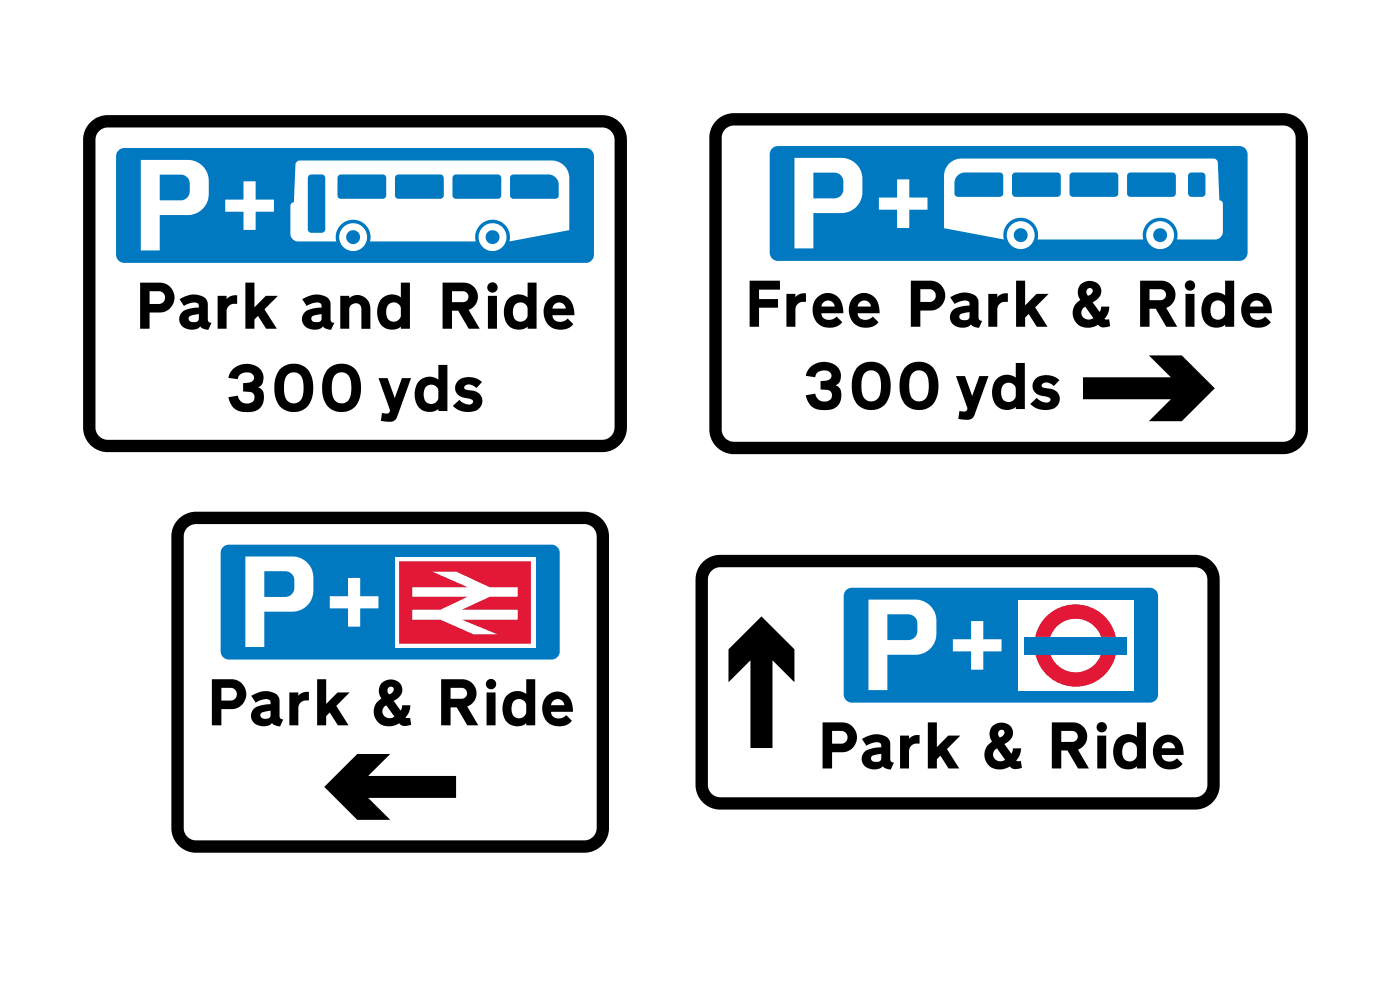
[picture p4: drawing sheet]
<svg xmlns="http://www.w3.org/2000/svg" width="297mm" height="210mm" viewBox="0 0 297 210" stroke-linecap="round" stroke-linejoin="round" font-family="sans-serif">
<path d="M25.2 31.8l1.2-.4h98a1.75 1.75 0 0 1 1.6 1.8v20.8a1.75 1.75 0 0 1-1.7 1.8h-97.9a1.75 1.75 0 0 1-1.8-1.8v-20.8l.2-.8z" fill="#0079c1"/>
<g fill="#fff">
<path d="M47.8 42.3h3.9v-3.8h2.5v3.8h3.9v2.6h-3.9v3.9h-2.5v-3.9h-3.9z"/>
<path d="M29.9 33.9h9.9a4.5 4.5 0 0 1 4.5 4.5v2.8a4.5 4.5 0 0 1-4.5 4.4h-5.9v7.5h-4zM33.9 37v5.5h4.4a1.94 1.94 0 0 0 2-1.9v-1.6a1.91 1.91 0 0 0-2-2z"/>
<path d="M101.5 50.3a3 3 0 0 1 6 0 3 3 0 0 1-6 0zM103 50.3a1.5 1.5 0 0 0 3 0 1.5 1.5 0 0 0-3 0zM72 50.3a2.95 2.95 0 0 1 5.9 0 2.95 2.95 0 0 1-5.9 0zM73.4 50.3a1.5 1.5 0 0 0 3 0 1.5 1.5 0 0 0-3 0zM62.9 34.4l.7-.3h53.5a3.7 3.7 0 0 1 3.7 3.6v11.1l-12.7 2.4a3.7 3.7 0 0 0-3.6-4.6 3.7 3.7 0 0 0-3.6 4.6h-22.4a3.7 3.7 0 0 0-3.6-4.6 3.7 3.7 0 0 0-3.6 4.6h-8.5a1.65 1.65 0 0 1-1.2-1.6v-6l.3-.5 .4-.2 .4-8zM65.5 37.3l-.2 .4v11.1l.2 .3 .4 .3 2.6-.1 .4-.3 .1-.3v-11.1l-.2-.4-.5-.2h-2.3zM108.5 37.2l-.3 .5v3.9l.1 .3 .4 .3 9.3-.1 .5-.5v-2.4a2.21 2.21 0 0 0-2.2-2.2h-7.4zM96.3 37.2l-.3 .5v3.9a.72 .72 0 0 0 .7 .6l9.3-.1 .3-.6v-3.8a.74 .74 0 0 0-.7-.7h-8.9zM84 37.3l-.2 .4v3.9l.4 .5 9.2 .1 .5-.2 .2-.3v-4l-.3-.6-.3-.1h-9zM71.9 37.2l-.3 .5v3.9a.72 .72 0 0 0 .7 .6l9.3-.1 .3-.6v-3.9l-.2-.4-.4-.2h-9z"/>
</g>
<g fill="#000">
<path d="M46.2 62.8h1.9v.6l.4-.3a2.76 2.76 0 0 1 1.8-.5v1.9h-1a1.57 1.57 0 0 0-1.2 1.5v3.7h-1.9zM52.1 60h1.9v5.2l2.4-2.4h2.6l-2.9 2.8 2.6 4.1h-2.2l-1.8-2.7-.7 .8v1.9h-1.9zM49.4 78.4a4.1 4.1 0 0 1 6.2 .4 2.36 2.36 0 0 1-.9 3.4 2.09 2.09 0 0 1 1.2 2.7 2.94 2.94 0 0 1-3.4 2.5 3.5 3.5 0 0 1-4-3.1l2-.4a1.89 1.89 0 0 0 1.4 1.7 1.89 1.89 0 0 0 2-.9l.1-.1a1.13 1.13 0 0 0-1.2-1.5l-1.2-.1v-1.7l.9-.1a1.15 1.15 0 0 0 1.4-1.2 1.15 1.15 0 0 0-1.5-1h-.3a1.59 1.59 0 0 0-1.6 1.4l-2-.2 .3-1zM80.3 80.2h1.9l1.5 4.2 1.6-4.2h1.9l-3 8.3a1.72 1.72 0 0 1-2.1 .9l-1.3-.1 .2-1.7a1.3 1.3 0 0 0 1.6-.2l.1-.4zM97.2 80.8a4 4 0 0 1 5.1 .2l-1.2 1.3a1.63 1.63 0 0 0-2.6-.2v.3a1 1 0 0 0 1.1 .4 2.31 2.31 0 0 1 2.5 3.3 3.5 3.5 0 0 1-4.3 1.1l-.9-.4-.8-.7 1.4-1.3a2.06 2.06 0 0 0 2.8 .7 .61 .61 0 0 0-.1-.7 .61 .61 0 0 0-.6-.2 3.1 3.1 0 0 1-3-1.7 2.17 2.17 0 0 1 .6-2.1z"/>
<path d="M29.7 60h4.2a3.2 3.2 0 0 1 3.1 3.1 3.2 3.2 0 0 1-3.1 3.2h-2.2v3.4h-2zM31.7 61.8v2.7h2a1.35 1.35 0 0 0 1.3-1.4 1.35 1.35 0 0 0-1.3-1.3z"/>
<path d="M38.1 63.5a4.5 4.5 0 0 1 5.7 0l.3 1v3.4a.67 .67 0 0 0 .8 .6l-.7 1.5-1.2-.3-.5-.5a2.7 2.7 0 0 1-4.5-1.2 2.38 2.38 0 0 1 2.5-2.6l1.7-.1v-.5a1.11 1.11 0 0 0-1.7-.5l-1.5 .6zM40.1 67.2l-.1 .4a1.2 1.2 0 0 0 1.1 .7 1.2 1.2 0 0 0 1.1-.6v-1.1l-1.5 .3z"/>
<path d="M64.1 63.5a4.4 4.4 0 0 1 5.7 0l.3 .8v3.6a.68 .68 0 0 0 .8 .6l-.7 1.5-1.1-.3-.6-.5a2.72 2.72 0 0 1-4.4-1.2 2.38 2.38 0 0 1 2.4-2.6l1.7-.1v-.5a1.1 1.1 0 0 0-1.6-.5l-1.5 .6zM66.3 67.1l-.3 .5a1.22 1.22 0 0 0 1.1 .7 1.22 1.22 0 0 0 1.1-.6v-1.1z"/>
<path d="M76.7 69.7h1.9zM72.2 62.8h1.9v.5a2.73 2.73 0 0 1 3-.4 2.73 2.73 0 0 1 1.5 2.7v4.1h-1.9v-4.1a1.29 1.29 0 0 0-1.3-1.3 1.29 1.29 0 0 0-1.3 1.2v4.2h-1.9z"/>
<path d="M80.9 63.4a3.1 3.1 0 0 1 4.1-.3v-3.1h2v9.7h-2v-.4a3.1 3.1 0 0 1-3.4 .2 3.1 3.1 0 0 1-1.6-3.1l.2-1.7zM82.4 64.6a2.65 2.65 0 0 0 .3 3.4 1.55 1.55 0 0 0 2.3-1.1v-1.5a1.54 1.54 0 0 0-1-1.2 1.54 1.54 0 0 0-1.6 .4z"/>
<path d="M93.9 60h4.5a2.98 2.98 0 0 1 2.9 2.4 2.98 2.98 0 0 1-1.9 3.3l2.4 4h-2.4l-2.2-3.8h-1.3v3.8h-2zM95.9 61.8v2.3h2.3a1.16 1.16 0 0 0 1.2-1.2 1.16 1.16 0 0 0-1.2-1.1z"/>
<path d="M103.5 62.8h1.9v6.9h-1.9zM103.4 61a1.1 1.1 0 0 1 2.2 0 1.1 1.1 0 0 1-2.2 0z"/>
<path d="M107.8 63.4a3.1 3.1 0 0 1 4.1-.3v-3.1h1.9v9.7h-1.9v-.4a3.1 3.1 0 0 1-3.4 .2 3.1 3.1 0 0 1-1.6-3.1l.2-1.7 .3-.8zM109.3 64.6a2.55 2.55 0 0 0 .4 3.5 1.54 1.54 0 0 0 2.2-1.2v-1.5a1.56 1.56 0 0 0-2.6-.8z"/>
<path d="M116.3 63.6a3.2 3.2 0 0 1 3.6-.8 3.2 3.2 0 0 1 1.9 3.1l.1 1h-4.7a1.79 1.79 0 0 0 1.4 1.4 1.79 1.79 0 0 0 1.8-.7l1.2 1.2a3.6 3.6 0 0 1-4.4 .8 3.6 3.6 0 0 1-1.8-4.2 3.1 3.1 0 0 1 .9-1.8zM117.6 64.6l-.4 .9h2.8a1.42 1.42 0 0 0-.9-1.3 1.42 1.42 0 0 0-1.5 .4z"/>
<path d="M59.4 78.3a4.1 4.1 0 0 1 4.6-.8 4.1 4.1 0 0 1 2.4 3.9 5.5 5.5 0 0 1-2 5.5 4.1 4.1 0 0 1-6.2-3.8 6.3 6.3 0 0 1 1.2-4.8zM61 79.5a5.6 5.6 0 0 0-.1 5.5 2.01 2.01 0 0 0 2.3 .4 2.01 2.01 0 0 0 1.1-2.1 4.4 4.4 0 0 0-.9-4l-.7-.3h-.7z"/>
<path d="M69.6 78.3a4.1 4.1 0 0 1 4.5-.8 4.1 4.1 0 0 1 2.5 3.9 5.5 5.5 0 0 1-2.1 5.5 4.1 4.1 0 0 1-6.1-3.8 6.4 6.4 0 0 1 1.2-4.8zM71.1 79.5a5.5 5.5 0 0 0 0 5.5 2 2 0 0 0 2.3 .4 2 2 0 0 0 1.1-2.1 4.3 4.3 0 0 0-.9-4l-.8-.3h-.7z"/>
<path d="M88.9 80.9a3.1 3.1 0 0 1 4.1-.4v-3.1h1.9v9.8h-1.9v-.5a3.1 3.1 0 0 1-3.5 .3 3.1 3.1 0 0 1-1.5-3.1l.2-1.7zM90.3 82.2a2.55 2.55 0 0 0 .5 3.4 1.54 1.54 0 0 0 2.2-1.2v-1.5a1.55 1.55 0 0 0-1.1-1.3 1.55 1.55 0 0 0-1.6 .6z"/>
<path d="M19.1 26l1.4-1 1.1-.4 1.1-.2h105.1a5.3 5.3 0 0 1 5.2 5.3v61a5.2 5.2 0 0 1-5.2 5.2h-104.9a5.2 5.2 0 0 1-5.3-5.2v-61.3l.5-2zM21 27.8l-.5 .8-.2 .8v61.3a2.64 2.64 0 0 0 2.6 2.6h104.9a2.64 2.64 0 0 0 2.6-2.6v-61a2.61 2.61 0 0 0-2.6-2.7h-105l-1.1 .3z"/>
</g>
<path d="M152.2 25.4l1.4-1 2-.4h116.7a5.2 5.2 0 0 1 5.2 5.2v61.9a5.2 5.2 0 0 1-5.2 5.2h-116.6a5.2 5.2 0 0 1-5.2-5.2v-62.2l.2-1.1 .4-1.1z" fill="#fff"/>
<path d="M163.8 31.5l.4-.3 .7-.2h98a1.75 1.75 0 0 1 1.8 1.7v20.9a1.75 1.75 0 0 1-1.8 1.7h-97.9a1.75 1.75 0 0 1-1.7-1.7v-20.9l.2-.7z" fill="#0079c1"/>
<g fill="#fff">
<path d="M186.4 41.9h3.9v-3.8h2.6v3.8h3.9v2.6h-3.9v3.9h-2.6v-3.9h-3.9z"/>
<path d="M168.5 33.5h10a4.5 4.5 0 0 1 4.5 4.4v2.9a4.5 4.5 0 0 1-4.5 4.4h-5.9v7.5h-4.1zM172.6 36.6v5.5h4.4a1.91 1.91 0 0 0 1.9-1.9v-1.7a1.94 1.94 0 0 0-1.9-1.9z"/>
<path d="M243.2 49.9a2.95 2.95 0 0 1 5.9 0 2.95 2.95 0 0 1-5.9 0zM244.6 49.9a1.5 1.5 0 0 0 3 0 1.5 1.5 0 0 0-3 0zM213.6 49.9a2.95 2.95 0 0 1 5.9 0 2.95 2.95 0 0 1-5.9 0zM215.1 49.9a1.47 1.47 0 0 0 2.9 0 1.47 1.47 0 0 0-2.9 0zM201.3 34.8l1.2-.9 1.5-.3 53.7 .1a.9 .9 0 0 1 .7 .8l.3 8 .5 .2 .2 .5v5.9a1.64 1.64 0 0 1-1.6 1.7h-8.1a3.7 3.7 0 0 0-3.6-4.6 3.7 3.7 0 0 0-3.6 4.6h-22.4a3.7 3.7 0 0 0-3.6-4.6 3.7 3.7 0 0 0-3.5 4.6l-12.7-2.4v-11.3l.3-1.2zM252.2 36.8l-.2 .5 .1 3.8a.72 .72 0 0 0 .7 .7h2.2l.6-.4 .1-4.1a.74 .74 0 0 0-.7-.7h-2.3zM239.3 36.8l-.2 .5v3.8l.4 .6h9.3a.72 .72 0 0 0 .7-.7l-.1-3.8-.2-.4-.3-.2h-9.2zM227.1 36.8l-.2 .5v3.8a.72 .72 0 0 0 .7 .7l9.3-.1 .3-.6v-3.9l-.2-.4-.4-.2h-9.1zM214.9 36.8l-.2 .5v3.7l.1 .4 .3 .3h9.3a.72 .72 0 0 0 .7-.7l-.1-3.8-.2-.4-.3-.2h-9.2zM203.1 37.3l-.4 .5-.2 .8v2.5a.72 .72 0 0 0 .7 .7l9.3-.1 .3-.6v-3.8a.74 .74 0 0 0-.7-.7h-7.6l-.8 .2z"/>
</g>
<g fill="#000">
<path d="M159 59.5h6.5v1.9h-4.5v2h4.1v1.9h-4.1v4h-2zM166.8 62.3h1.9v.7l.4-.3a2.54 2.54 0 0 1 1.9-.5v1.8h-.7a1.58 1.58 0 0 0-1.6 1.6v3.7h-1.9zM209.7 62.3h1.9v.7l.4-.3a2.54 2.54 0 0 1 1.8-.5v1.8h-.6a1.58 1.58 0 0 0-1.6 1.6v3.7h-1.9zM215.6 59.5h1.9v5.3l2.4-2.5h2.6l-2.9 2.9 2.6 4.1h-2.2l-1.8-2.7-.7 .8v1.9h-1.9zM171.9 78a4.1 4.1 0 0 1 6.2 .4 2.35 2.35 0 0 1-.9 3.3 2.12 2.12 0 0 1 1.2 2.8 2.92 2.92 0 0 1-3.4 2.5 3.5 3.5 0 0 1-4-3.2l2-.3a1.89 1.89 0 0 0 1.4 1.6 1.89 1.89 0 0 0 2-.8l.1-.1a1.15 1.15 0 0 0-1.2-1.5l-1.2-.1v-1.7l.9-.1a1.12 1.12 0 0 0 1.4-1.1 1.12 1.12 0 0 0-1.3-1.1h-.7a1.51 1.51 0 0 0-1.4 1.4l-2-.3 .3-1zM202.8 79.8h1.9l1.5 4.2 1.6-4.2h1.9l-3 8.3a1.72 1.72 0 0 1-2.1 .9l-1.3-.1 .2-1.7a1.27 1.27 0 0 0 1.6-.2l.1-.5zM219.7 80.3a4 4 0 0 1 5.1 .3l-1.2 1.3a1.65 1.65 0 0 0-2.6-.2v.3a1 1 0 0 0 1.1 .4 2.33 2.33 0 0 1 2.6 3 3.4 3.4 0 0 1-4.4 1.4l-.9-.5-.8-.6 1.4-1.3a2.06 2.06 0 0 0 2.8 .7 .61 .61 0 0 0-.1-.7 .61 .61 0 0 0-.6-.2 3.1 3.1 0 0 1-3-1.7 2.15 2.15 0 0 1 .6-2.2zM229.8 80h18.6l-4.7-4.6h7l7 7-7 7h-7l4.7-4.7h-18.6z"/>
<path d="M173.5 63a3.2 3.2 0 0 1 3.5-.5 3.2 3.2 0 0 1 1.9 3v1h-4.6a1.8 1.8 0 0 0 1.3 1.4 1.8 1.8 0 0 0 1.9-.7l1.2 1.1a3.6 3.6 0 0 1-4.5 .8 3.6 3.6 0 0 1-1.8-4.1 3.2 3.2 0 0 1 1.1-2zM174.6 64.2l-.3 .8h2.8a1.41 1.41 0 0 0-1-1.2 1.41 1.41 0 0 0-1.5 .4z"/>
<path d="M181 63.2a3.2 3.2 0 0 1 3.6-.8 3.2 3.2 0 0 1 1.9 3.1l.1 1h-4.6a1.8 1.8 0 0 0 1.3 1.4 1.8 1.8 0 0 0 1.9-.7l1.2 1.1a3.6 3.6 0 0 1-4.6 .8 3.6 3.6 0 0 1-1.6-4.4l.3-.8zM182.3 64.2l-.3 .8h2.8a1.42 1.42 0 0 0-1-1.2 1.42 1.42 0 0 0-1.5 .4z"/>
<path d="M193.2 59.5h4.3a3.2 3.2 0 0 1 3 3.2 3.2 3.2 0 0 1-3 3.2h-2.2v3.4h-2.1zM195.3 61.3v2.8h1.9a1.35 1.35 0 0 0 1.3-1.4 1.35 1.35 0 0 0-1.3-1.4z"/>
<path d="M201.6 63.1a4.6 4.6 0 0 1 5.5-.2l.5 .8v3.7a.68 .68 0 0 0 .8 .7l-.7 1.4-1.3-.3-.4-.4a2.72 2.72 0 0 1-4.5-1.2 2.23 2.23 0 0 1 2.2-2.5l2-.3v-.5a1.14 1.14 0 0 0-1.7-.5l-1.5 .7zM203.7 66.7l-.2 .5a1.2 1.2 0 0 0 1.1 .7 1.2 1.2 0 0 0 1.1-.6v-1.1z"/>
<path d="M229.1 60.5a2.58 2.58 0 0 1 2.7-.9 2.58 2.58 0 0 1 1.8 2.1v.2a2.85 2.85 0 0 1-1.8 2.2l1.5 2.1 .3-1.2h1.7a4.7 4.7 0 0 1-.9 2.7h.9l.2 1.5-.7 .2a1.8 1.8 0 0 1-1.9-.5 3.3 3.3 0 0 1-5.3-2.4v-.7a3.1 3.1 0 0 1 1.6-2.2 2.64 2.64 0 0 1-.1-3.1zM229.8 65.4a1.51 1.51 0 0 0 .1 2 1.51 1.51 0 0 0 2.1 .1l-1.8-2.4zM230.7 61.3l-.2 .3a.88 .88 0 0 0 .4 1.1 .85 .85 0 0 0 .9-.6 .85 .85 0 0 0-.5-1z"/>
<path d="M241.9 59.5h4.5a2.98 2.98 0 0 1 2.9 2.5 2.98 2.98 0 0 1-1.9 3.3l2.3 4h-2.3l-2.2-3.8h-1.3v3.8h-2zM243.9 61.3v2.4h2.3a1.17 1.17 0 0 0 1.2-1.2 1.17 1.17 0 0 0-1.2-1.2z"/>
<path d="M251.5 62.3h1.9v7h-1.9zM251.4 60.6a1.1 1.1 0 0 1 2.2 0 1.1 1.1 0 0 1-2.2 0z"/>
<path d="M255.7 63.1a3.1 3.1 0 0 1 4.2-.4v-3.2h1.9v9.8h-1.9v-.5a3.1 3.1 0 0 1-3.4 .3 3.1 3.1 0 0 1-1.6-3.1l.2-1.7zM257.3 64.2a2.65 2.65 0 0 0 .3 3.4 1.55 1.55 0 0 0 2.3-1.1v-1.5a1.54 1.54 0 0 0-1-1.2 1.54 1.54 0 0 0-1.6 .4z"/>
<path d="M264.4 63a3.2 3.2 0 0 1 3.5-.5 3.2 3.2 0 0 1 1.9 3v1h-4.6a1.81 1.81 0 0 0 1.4 1.4 1.81 1.81 0 0 0 1.8-.7l1.2 1.1a3.6 3.6 0 0 1-4.4 .8 3.6 3.6 0 0 1-1.8-4.1 3.2 3.2 0 0 1 1-2zM265.6 64.2l-.4 .8h2.8a1.42 1.42 0 0 0-.9-1.2 1.42 1.42 0 0 0-1.5 .4z"/>
<path d="M181.9 77.9a4.1 4.1 0 0 1 4.6-.9 4.1 4.1 0 0 1 2.4 4 5.5 5.5 0 0 1-2 5.5 4.1 4.1 0 0 1-6.2-3.8 6.3 6.3 0 0 1 1.2-4.8zM183.5 79.1a5.6 5.6 0 0 0-.1 5.5 2.02 2.02 0 0 0 2.3 .3 2.02 2.02 0 0 0 1.1-2 4.4 4.4 0 0 0-.9-4l-.7-.3h-.7z"/>
<path d="M192.1 77.9a4.1 4.1 0 0 1 4.5-.8 4.1 4.1 0 0 1 2.5 3.9 5.5 5.5 0 0 1-2.1 5.5 4.1 4.1 0 0 1-6.1-3.8 6.4 6.4 0 0 1 1.2-4.8zM193.6 79.1a5.5 5.5 0 0 0 0 5.5 2.01 2.01 0 0 0 2.3 .3 2.01 2.01 0 0 0 1.1-2 4.3 4.3 0 0 0-.9-4l-.8-.3h-.7z"/>
<path d="M211.4 80.4a3.1 3.1 0 0 1 4.1-.3v-3.1h1.9v9.8h-1.9v-.5a3.1 3.1 0 0 1-3.5 .3 3.1 3.1 0 0 1-1.5-3.1l.2-1.7zM212.8 81.8a2.55 2.55 0 0 0 .5 3.3 1.54 1.54 0 0 0 2.2-1.1v-1.5a1.55 1.55 0 0 0-1.1-1.3 1.55 1.55 0 0 0-1.6 .6z"/>
<path d="M152.2 25.4l1.4-1 2-.4h116.7a5.2 5.2 0 0 1 5.2 5.2v61.9a5.2 5.2 0 0 1-5.2 5.2h-116.6a5.2 5.2 0 0 1-5.2-5.2v-62.2l.2-1.1 .4-1.1zM153.8 27.4l-.5 .8-.2 .8v62.1a2.61 2.61 0 0 0 2.6 2.6h116.6a2.64 2.64 0 0 0 2.6-2.6v-61.9a2.61 2.61 0 0 0-2.6-2.6h-116.7l-.9 .2z"/>
</g>
<path d="M37.8 110.1l1.7-1.1 2-.4h82.5a5.2 5.2 0 0 1 5.2 5.2v61.9a5.2 5.2 0 0 1-5.2 5.2h-82.4a5.2 5.2 0 0 1-5.2-5.2v-62.2l.5-1.9z" fill="#fff"/>
<path d="M47.3 116.1l.4-.4 .8-.2h68.5a1.75 1.75 0 0 1 1.7 1.8v21a1.75 1.75 0 0 1-1.7 1.6h-68.6a1.75 1.75 0 0 1-1.6-1.7v-20.9l.2-.7z" fill="#0079c1"/>
<g fill="#fff">
<path d="M70 126.5h3.8v-3.9h2.6v3.9h3.9v2.6h-3.9v3.8h-2.6v-3.8h-3.8z"/>
<path d="M83.8 118.2h29.7v19.2h-29.7z"/>
<path d="M52.1 118.1h9.9a4.5 4.5 0 0 1 4.5 4.4v2.8a4.5 4.5 0 0 1-4.5 4.5h-5.9v7.5h-4zM56.1 121.2v5.4h4.4a1.91 1.91 0 0 0 1.9-1.9v-1.6a1.91 1.91 0 0 0-1.9-1.9z"/>
</g>
<path d="M84.7 119.1h27.9v17.4h-27.9zM87.5 124.6v2h11.7l-5.8 2.8h-5.9v2.1h6l6.9 3.1h5.1l-7.5-3.1h11.8v-2.1h-11.8l5.9-2.8h5.9v-2h-5.9l-7.1-3.3h-5.1l7.5 3.3z" fill="#e31837"/>
<g fill="#000">
<path d="M61.4 146.9h1.9v.7l.4-.4a2.76 2.76 0 0 1 1.8-.4v1.8l-1.1 .1a1.56 1.56 0 0 0-1.1 1.5v3.7h-1.9zM67.3 144.1h1.9v5.2l2.4-2.4h2.6l-2.9 2.9 2.7 4.1h-2.3l-1.7-2.8-.8 .8v2h-1.9zM68.8 166.9l7-7h7l-4.7 4.7h18.7v4.7h-18.7l4.7 4.6h-7z"/>
<path d="M45 144.1h4.2a3.2 3.2 0 0 1 3.1 3.2 3.2 3.2 0 0 1-3.1 3.1h-2.2v3.5h-2zM47 145.9v2.7h1.9a1.35 1.35 0 0 0 1.4-1.3 1.35 1.35 0 0 0-1.4-1.4z"/>
<path d="M53.3 147.6a4.5 4.5 0 0 1 5.6-.1l.4 1v3.5a.67 .67 0 0 0 .8 .6l-.7 1.5-.5-.1a1.58 1.58 0 0 1-1.2-.6 2.72 2.72 0 0 1-4.4-1.3 2.36 2.36 0 0 1 2.4-2.5l1.7-.2v-.5a1.12 1.12 0 0 0-1.6-.5l-1.6 .7zM55.4 151.3l-.2 .5a1.2 1.2 0 0 0 1.1 .7 1.2 1.2 0 0 0 1.1-.7v-1l-1.8 .3z"/>
<path d="M80.8 145a2.58 2.58 0 0 1 2.7-.8 2.58 2.58 0 0 1 1.9 2v.2a2.77 2.77 0 0 1-1.9 2.3l1.5 2 .3-1.1h1.8a4.8 4.8 0 0 1-1 2.7h.9l.2 1.4-.7 .2a1.72 1.72 0 0 1-1.9-.4 3.3 3.3 0 0 1-5.3-2.5v-.4a3.1 3.1 0 0 1 1.6-2.4 2.67 2.67 0 0 1-.1-3.2zM81.5 149.9a1.52 1.52 0 0 0 .1 2.1 1.52 1.52 0 0 0 2.1 0l-1.7-2.4zM82.4 145.9l-.2 .3a.87 .87 0 0 0 .5 1.1 .86 .86 0 0 0 .8-.6 .86 .86 0 0 0-.3-1z"/>
<path d="M93.6 144.1h4.5a2.98 2.98 0 0 1 3 2.5 2.98 2.98 0 0 1-2 3.3l2.4 4h-2.4l-2.2-3.8h-1.3v3.8h-2zM95.6 145.9v2.3h2.3a1.16 1.16 0 0 0 1.2-1.1 1.16 1.16 0 0 0-1.2-1.2z"/>
<path d="M103.2 146.9h1.9v7h-1.9zM103.1 145.1a1.1 1.1 0 0 1 2.2 0 1.1 1.1 0 0 1-2.2 0z"/>
<path d="M107.4 147.6a3.2 3.2 0 0 1 4.2-.4v-3.1h1.9v9.8h-1.9v-.5a3.1 3.1 0 0 1-3.4 .3 3.1 3.1 0 0 1-1.6-3.1l.2-1.7zM109.1 148.6a2.61 2.61 0 0 0 .2 3.6 1.55 1.55 0 0 0 2.3-1.1v-1.5a1.57 1.57 0 0 0-2.5-1z"/>
<path d="M116 147.7a3.2 3.2 0 0 1 3.6-.7 3.2 3.2 0 0 1 1.9 3.1v.9h-4.6a1.79 1.79 0 0 0 1.4 1.4 1.79 1.79 0 0 0 1.8-.7l1.2 1.2a3.6 3.6 0 0 1-4.4 .8 3.6 3.6 0 0 1-1.8-4.2 3.2 3.2 0 0 1 .9-1.8zM117.3 148.7l-.4 .9h2.8a1.43 1.43 0 0 0-.9-1.2 1.43 1.43 0 0 0-1.5 .3z"/>
<path d="M37.8 110.1l1.7-1.1 2-.4h82.5a5.2 5.2 0 0 1 5.2 5.2v61.9a5.2 5.2 0 0 1-5.2 5.2h-82.4a5.2 5.2 0 0 1-5.2-5.2v-62.2l.5-1.9zM39.7 112l-.5 .7-.2 .9v62.1a2.61 2.61 0 0 0 2.6 2.6h82.4a2.61 2.61 0 0 0 2.6-2.6v-61.9a2.61 2.61 0 0 0-2.6-2.6h-82.5l-1.1 .2z"/>
</g>
<path d="M149 119.3l1.7-1.2 2-.4h100.8a5.2 5.2 0 0 1 5.3 5.2v43.6a5.2 5.2 0 0 1-5.3 5.2h-100.7a5.2 5.2 0 0 1-5.2-5.2v-43.6l.3-1.9z" fill="#fff"/>
<path d="M154.6 137.7l6.9-6.9 7 6.9v7l-4.6-4.6v18.6h-4.7v-18.6l-4.6 4.6z" fill="#000"/>
<path d="M179.5 125.2l.4-.3 .7-.2h63.3a1.75 1.75 0 0 1 1.8 1.7v20.9a1.75 1.75 0 0 1-1.8 1.8h-63.2a1.75 1.75 0 0 1-1.7-1.8v-20.9l.2-.7z" fill="#0079c1"/>
<g fill="#fff">
<path d="M202.1 135.6h3.9v-3.8h2.6v3.8h3.9v2.6h-3.9v3.9h-2.6v-3.9h-3.9z"/>
<path d="M216 127.3h24.4v19.2h-24.4z"/>
<path d="M184.2 127.2h10a4.5 4.5 0 0 1 4.5 4.4v2.9a4.5 4.5 0 0 1-4.5 4.4h-5.9v7.5h-4.1zM188.3 130.3v5.5h4.4a1.91 1.91 0 0 0 1.9-1.9v-1.7a1.94 1.94 0 0 0-1.9-1.9z"/>
</g>
<path d="M219.7 138.8h3.1a5.7 5.7 0 0 0 5.4 3.8 5.7 5.7 0 0 0 5.4-3.8h3.2a8.7 8.7 0 0 1-8.6 6.9 8.7 8.7 0 0 1-8.5-6.9zM221.9 130.9a8.8 8.8 0 0 1 14.9 4.2h-3.2a5.7 5.7 0 0 0-5.4-3.8 5.7 5.7 0 0 0-5.4 3.8h-3.2l1-2.6z" fill="#e31837"/>
<path d="M217.3 135.1h21.8v3.7h-21.8z" fill="#0079c1"/>
<g fill="#000">
<path d="M190.9 156h2v.7l.4-.3a2.54 2.54 0 0 1 1.8-.5v1.8h-.7a1.58 1.58 0 0 0-1.5 1.6v3.7h-2zM196.8 153.2h2v5.3l2.4-2.5h2.5l-2.8 2.9 2.6 4.1h-2.3l-1.7-2.7-.7 .8v1.9h-2z"/>
<path d="M232.8 156h1.9v7h-1.9zM232.6 154.3a1.1 1.1 0 0 1 2.2 0 1.1 1.1 0 0 1-2.2 0z"/>
<path d="M174.5 153.2h4.2a3.2 3.2 0 0 1 3.1 3.2 3.2 3.2 0 0 1-3.1 3.2h-2.2v3.4h-2zM176.5 155.1v2.7h2a1.35 1.35 0 0 0 1.3-1.4 1.35 1.35 0 0 0-1.3-1.3z"/>
<path d="M182.9 156.8a4.6 4.6 0 0 1 5.5-.2l.5 1v3.5a.68 .68 0 0 0 .8 .7l-.7 1.4-1.3-.3-.4-.4a2.72 2.72 0 0 1-4.5-1.2 2.23 2.23 0 0 1 2.1-2.5l2.1-.3-.1-.5a1.14 1.14 0 0 0-1.6-.5l-1.5 .7zM184.9 160.5l-.1 .4a1.21 1.21 0 0 0 1.1 .7 1.21 1.21 0 0 0 1.1-.6v-1.1l-1.5 .3z"/>
<path d="M210.4 154.2a2.58 2.58 0 0 1 2.7-.8 2.58 2.58 0 0 1 1.8 2v.2a2.76 2.76 0 0 1-1.8 2.2l1.5 2.1 .3-1.2h1.7a4.8 4.8 0 0 1-1 2.7h1l.2 1.5-.7 .2a1.8 1.8 0 0 1-1.9-.5 3.3 3.3 0 0 1-5.4-2.4l.1-.5a3.2 3.2 0 0 1 1.6-2.4 2.64 2.64 0 0 1-.1-3.1zM211 159.1a1.52 1.52 0 0 0 .2 2.1 1.52 1.52 0 0 0 2 0l-1.7-2.4zM212 155l-.2 .3a.87 .87 0 0 0 .4 1.1 .85 .85 0 0 0 .8-.6 .85 .85 0 0 0-.4-1z"/>
<path d="M223.1 153.2h4.6a2.98 2.98 0 0 1 2.9 2.5 2.98 2.98 0 0 1-1.9 3.3l2.3 4h-2.3l-2.2-3.8h-1.4v3.8h-2zM225.1 155.1v2.3h2.4a1.17 1.17 0 0 0 1.2-1.2 1.17 1.17 0 0 0-1.2-1.1z"/>
<path d="M237 156.8a3.1 3.1 0 0 1 4.2-.4v-3.2h1.9v9.8h-1.9v-.5a3.1 3.1 0 0 1-3.3 .4 3.1 3.1 0 0 1-1.7-2.9l.2-2zM238.6 157.9a2.65 2.65 0 0 0 .2 3.4 1.56 1.56 0 0 0 2.4-1.1v-1.5a1.56 1.56 0 0 0-2.6-.8z"/>
<path d="M245.5 156.9a3.2 3.2 0 0 1 3.6-.8 3.2 3.2 0 0 1 2 3.1v1h-4.6a1.74 1.74 0 0 0 1.2 1.4 1.74 1.74 0 0 0 1.8-.6l.2-.1 1.2 1.1a3.6 3.6 0 0 1-4.5 .8 3.6 3.6 0 0 1-1.7-4.1 3.2 3.2 0 0 1 .8-1.8zM246.8 157.9l-.3 .8h2.8a1.42 1.42 0 0 0-1-1.2 1.42 1.42 0 0 0-1.5 .4z"/>
<path d="M149 119.3l1.7-1.2 2-.4h100.8a5.2 5.2 0 0 1 5.3 5.2v43.6a5.2 5.2 0 0 1-5.3 5.2h-100.7a5.2 5.2 0 0 1-5.2-5.2v-43.6l.3-1.9zM150.8 121.3l-.5 .8-.1 .8v43.6a2.64 2.64 0 0 0 2.6 2.6h100.7a2.64 2.64 0 0 0 2.6-2.6v-43.6a2.61 2.61 0 0 0-2.6-2.6h-100.8l-1.1 .3z"/>
</g>
</svg>
